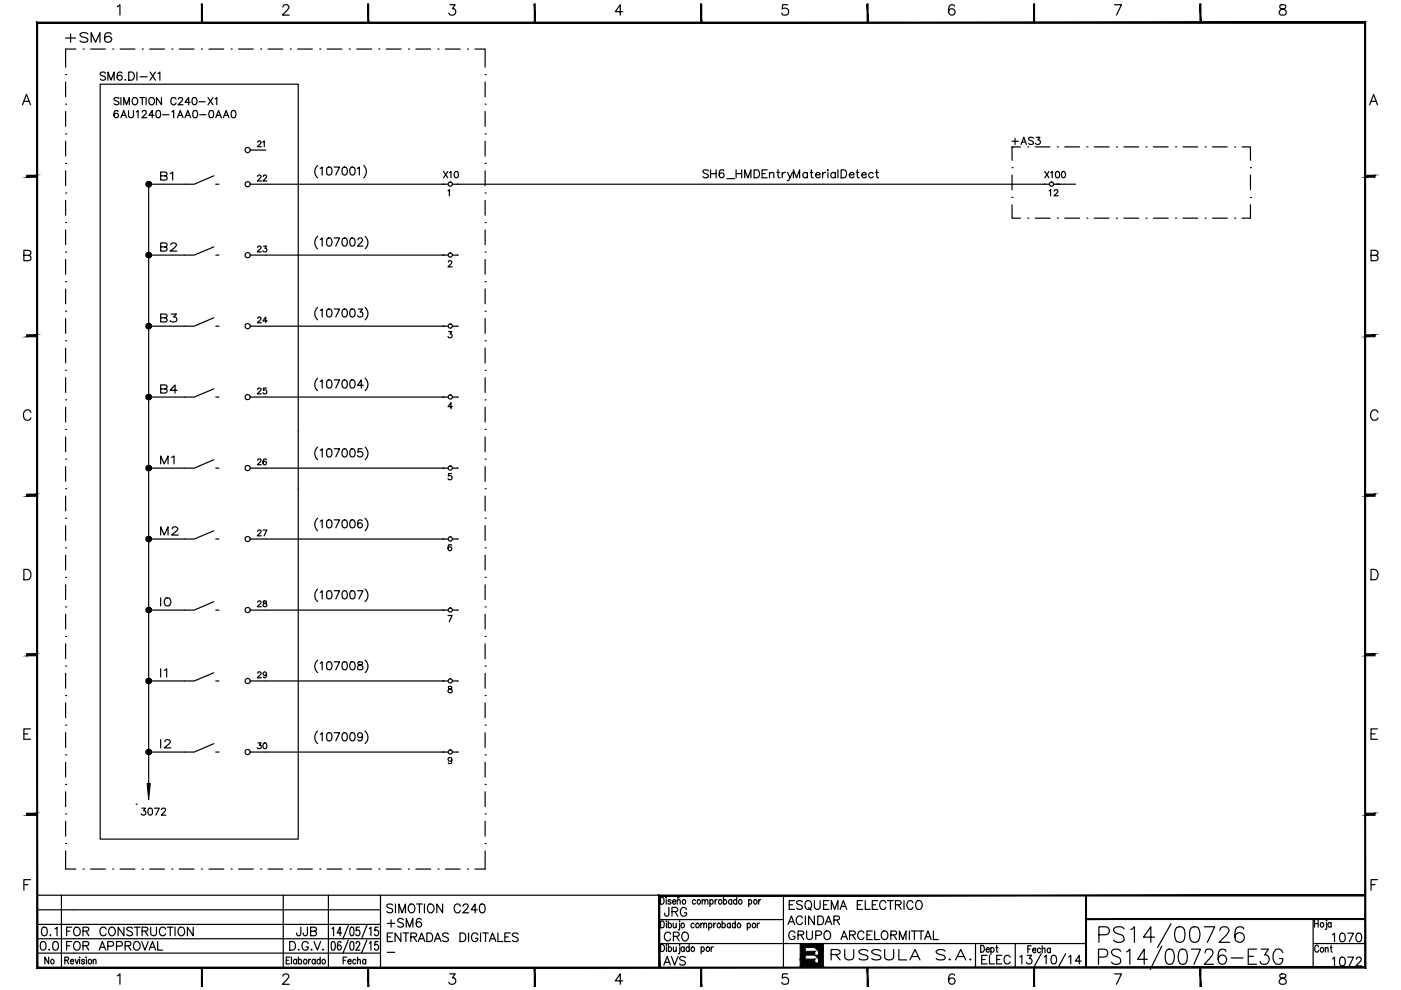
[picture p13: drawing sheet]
<svg xmlns="http://www.w3.org/2000/svg" width="297mm" height="210mm" viewBox="0 0 297 210" stroke-linecap="round" stroke-linejoin="round" font-family="sans-serif">
<!-- layer: 1 -->
<g fill="none" stroke="#000" stroke-width=".25">
<path d="M24.9 1.4l.5-.4v2.2M60 1.5l.2-.4h.8a.51 .51 0 0 1 .1 .7l-1.2 1.4h1.4M95.4 1h1.1l-.6 .8a.7 .7 0 0 1 .8 .9 .7 .7 0 0 1-1 .5l-.3-.1-.2-.3M132 2.5h-1.5l1-1.5v2.2M167 1h-1.1l-.1 .9a.78 .78 0 0 1 1.2 0 .78 .78 0 0 1-.1 1.2 .78 .78 0 0 1-1.2-.3M202.4 1.3a.68 .68 0 0 0-.9-.2 1.3 1.3 0 0 0 .2 2.1 .69 .69 0 0 0 .8-.6 .69 .69 0 0 0-.7-.8 .69 .69 0 0 0-.7 .7M236.3 1h1.5l-1.1 2.2M271.4 1.1a.5 .5 0 0 0 .2 .7 .79 .79 0 0 1 .9 .4 .79 .79 0 0 1 0 .9 .94 .94 0 0 1-1.3-.3 .9 .9 0 0 1 1.1-1 .45 .45 0 0 0 .2-.7zM4.8 22.2l.8-2.2 .9 2.2M5.1 21.5h1M290.4 22.2l.8-2.2 .8 2.2M290.7 21.5h1"/>
<path d="M5.1 54.1l1.2-.1 .2-.3v-.4l-.5-.2h-.9v2.2l1.2-.1a.59 .59 0 0 0 .2-.6 .59 .59 0 0 0-.5-.5M290.7 54.1h1a.53 .53 0 0 0 .3-.8l-.3-.2h-1v2.2h1a.58 .58 0 0 0 .3-1l-.3-.2M6.5 87.4a.8 .8 0 0 0-.9-.5 .8 .8 0 0 0-.6 .8 .97 .97 0 0 0 .2 1.1 .97 .97 0 0 0 1.1 .2l.2-.4M292.2 87.4a.8 .8 0 0 0-.9-.5 .8 .8 0 0 0-.7 .8 .97 .97 0 0 0 .2 1.1 .97 .97 0 0 0 1.1 .2l.3-.4M5.1 120.7h.7a1.18 1.18 0 0 1 .8 1.1 1.18 1.18 0 0 1-.8 1.1h-.7zM290.7 120.7h.8a1.18 1.18 0 0 1 .7 1.1 1.18 1.18 0 0 1-.7 1.1h-.8zM5.1 155.6h.8M6.5 154.5h-1.4v2.2h1.4M290.7 155.6h.8M292 154.5h-1.3v2.2h1.3M5.1 187.6h.8M6.5 186.5h-1.4v2.3"/>
<path d="M7.9 192.9h72.8M7.9 196h72.8M7.9 199h72.8M8 189.8h131.8M13 189.8v15.3M60.1 189.8v15.3M69.6 189.8v15.3M80.7 189.8v15.3M139.8 195h26.3M140 190.2a.79 .79 0 0 1 .8 .5 .79 .79 0 0 1-.2 .9l-.6 .1zM140.1 195.3a.78 .78 0 0 1 .8 .5 .78 .78 0 0 1-.3 .9h-.5zM141.3 190.2v.2z"/>
<path d="M141.3 190.7v1M141.3 195.3v.1zM141.3 195.7v1M141.7 195.9a.45 .45 0 0 1 .7 .2 .45 .45 0 0 1-.5 .6l-.2-.2M141.7 195.3v1.4M142.3 191l-.1-.2a.33 .33 0 0 0-.6 .2l.6 .3v.3a.33 .33 0 0 1-.6-.1M142.6 191.2h.6v-.4a.42 .42 0 0 0-.6 .4 .42 .42 0 0 0 .6 .4v-.1M142.7 195.7l.1 1h.4l.2-.2M143.4 195.7v1M143.6 191l.3-.3 .3 .1v.9M143.6 190.7v1M144 190.3l-.3 .1-.1-.1"/>
<path d="M144.1 195.3v.1zM144.1 195.7v1.2l-.3 .3M147.2 195.9a.45 .45 0 0 0-.8 .2 .45 .45 0 0 0 .6 .6l.2-.2M147.5 191a.45 .45 0 0 0-.8 .1 .45 .45 0 0 0 .5 .6l.3-.2M148.6 196l.3-.3 .2 .1 .1 .9M148.6 195.7v1M148.9 191l.2-.3 .3 .1 .1 .9M148.9 190.7v1M149.2 196l.3-.3 .3 .1v.9M149.5 191l.3-.3 .2 .1 .1 .9M150.3 195.9l.1-.1a.45 .45 0 0 1 .6 .4 .45 .45 0 0 1-.6 .5l-.1-.2M150.3 195.7v1.5"/>
<path d="M150.5 191a.45 .45 0 0 1 .8 .1 .45 .45 0 0 1-.5 .6l-.3-.2M150.5 190.7v1.5M151.3 195.7v1M151.6 190.7v1M151.8 195.7h-.2l-.3 .5M152 190.7h-.1l-.3 .5M153.1 195.9a.45 .45 0 0 1 .7 .2 .45 .45 0 0 1-.4 .6l-.3-.2M153.1 195.3v1.4M153.4 191l.1-.2a.42 .42 0 0 1 .6 .4 .42 .42 0 0 1-.6 .4l-.1-.1M153.4 190.2v1.5M154.8 195.9v-.1a.45 .45 0 0 0-.6 .4 .45 .45 0 0 0 .6 .5v-.2M154.8 195.7v1"/>
<path d="M155.1 191a.45 .45 0 0 0-.7 .2 .45 .45 0 0 0 .5 .5l.2-.2M155.1 190.7v1M155.9 195.9l-.1-.1a.44 .44 0 0 0-.5 .4 .44 .44 0 0 0 .5 .5l.1-.2M155.9 195.3v1.4M156.2 191a.45 .45 0 0 0-.8 .2 .45 .45 0 0 0 .6 .5l.2-.2M156.2 190.2v1.5M158.4 195.9l.2-.1a.44 .44 0 0 1 .5 .4 .44 .44 0 0 1-.5 .5l-.2-.2M158.4 195.7v1.5M158.7 191l.1-.2a.42 .42 0 0 1 .6 .4 .42 .42 0 0 1-.6 .4l-.1-.1M158.7 190.7v1.5M160.6 195.7v1M160.9 190.7v1"/>
<path d="M161 195.7l-.3 .1-.1 .4M161.3 190.7h-.2l-.2 .5M166.1 189.9v15.2M278.4 194.8v10.3M278.7 195.1v1.5M278.7 195.8h.8M279.5 195.1v1.5M281.2 195.2h.1zM281.3 195.6v1.2l-.3 .2M282.2 195.8l-.1-.1a.44 .44 0 0 0-.6 .4 .44 .44 0 0 0 .6 .4l.1-.1M282.2 195.6v1M290.7 187.6h.8"/>
<path d="M292 186.5h-1.3v2.3M7.9 202.1h72.8M10.3 202.9v1.5l-.8-1.5v1.5M13.7 203.6l.8-.1v-.4l-.8-.2v1.5M14.2 203.6l.3 .8M14.9 203.8h.7v-.3a.44 .44 0 0 0-.7 .4 .44 .44 0 0 0 .6 .4l.1-.1M15.9 203.4l.4 1 .3-1M16.9 202.9v.2zM16.9 203.4v1M17.9 203.6a.31 .31 0 0 0-.3-.2 .31 .31 0 0 0-.3 .2l.6 .5-.2 .3-.4-.1v-.1M18.2 203h.2zM18.3 203.4v1"/>
<path d="M19.8 203.7l.3-.3 .2 .1v.9M19.8 203.4v1M24.9 206.9l.5-.4v2.2M60 207l.4-.5 .6 .1a.46 .46 0 0 1 .1 .7l-1.2 1.4h1.4M60.7 203.6h.5M61.5 202.9h-.8v1.5h.8M61.8 202.9v1.5M62.9 203.6a.45 .45 0 0 0-.8 .2 .45 .45 0 0 0 .6 .6l.2-.2M62.9 203.4v1M63.3 203.6a.45 .45 0 0 1 .7 .2 .45 .45 0 0 1-.5 .6l-.2-.2M63.3 202.9v1.5M65.4 203.4v1"/>
<path d="M65.9 203.4l-.3 .1-.2 .3M66.8 203.6a.45 .45 0 0 0-.7 .2 .45 .45 0 0 0 .5 .6l.2-.2M66.8 203.4v1M67.9 203.6a.45 .45 0 0 0-.8 .2 .45 .45 0 0 0 .5 .6l.3-.2M67.9 202.9v1.5M72.8 203.6h.4M73.5 202.9h-.7v1.5M73.8 203.8h.7l-.1-.3a.44 .44 0 0 0-.6 .4 .44 .44 0 0 0 .5 .4l.2-.1M75.5 203.6a.45 .45 0 0 0-.8 .2 .45 .45 0 0 0 .5 .6l.3-.2M75.8 203.7l.3-.3 .3 .1v.9M75.8 202.9v1.5M77.5 203.6a.45 .45 0 0 0-.7 .2 .45 .45 0 0 0 .5 .6l.2-.2"/>
<path d="M77.5 203.4v1M95.4 206.5h1.1l-.6 .8a.7 .7 0 0 1 .8 .8 .7 .7 0 0 1-1 .6l-.3-.1-.2-.3M132 208h-1.5l1-1.5v2.2M139.8 200.1h90.5M140.1 200.3a.75 .75 0 0 1 .8 .7 .75 .75 0 0 1-.8 .7zM141.3 200.3v.1zM141.3 200.8v.9M141.7 201l.1-.2a.45 .45 0 0 1 .6 .4 .45 .45 0 0 1-.6 .5l-.1-.2M141.7 200.3v1.4M142.8 200.8v.9h.3l.3-.2M143.4 200.8v.9M144.1 200.3v.1z"/>
<path d="M144.1 200.8v1.2l-.3 .2M145.1 201l-.2-.2a.44 .44 0 0 0-.5 .4 .44 .44 0 0 0 .5 .5l.2-.2M145.1 200.8v.9M146.1 201l-.1-.2a.45 .45 0 0 0-.6 .4 .45 .45 0 0 0 .6 .5l.1-.2M146.1 200.3v1.4M148.7 201v-.2a.45 .45 0 0 1 .6 .4 .45 .45 0 0 1-.6 .5v-.2M148.7 200.8v1.4M150.8 200.8v.9M151.2 200.8h-.3l-.1 .4M167 206.5h-1.1l-.1 .9a.78 .78 0 0 1 1.2 0 .78 .78 0 0 1-.1 1.2 .78 .78 0 0 1-1.2-.3M202.4 206.8a.63 .63 0 0 0-.6-.3 .63 .63 0 0 0-.6 .4 1.24 1.24 0 0 0 .5 1.8 .69 .69 0 0 0 .8-.7 .69 .69 0 0 0-.7-.7 .69 .69 0 0 0-.7 .7M206.8 200.1v5"/>
<path d="M207.9 200.4a.78 .78 0 0 1 .8 .5 .78 .78 0 0 1-.2 .9l-.6 .1zM209.1 201.3h.6v-.3a.45 .45 0 0 0-.6 .4 .45 .45 0 0 0 .6 .4v-.1M210.1 201.1a.45 .45 0 0 1 .7 .2 .45 .45 0 0 1-.5 .6l-.2-.2M210.1 200.9v1.5M211.1 200.9h.5M211.3 200.4v1.2l.3 .3M215.3 200.1v5M217.9 201.2h.5M218.6 200.5h-.7v1.5M218.9 201.5h.7l-.1-.4a.44 .44 0 0 0-.6 .4 .44 .44 0 0 0 .6 .4l.1-.1M220.6 201.2l-.1-.1a.44 .44 0 0 0-.6 .4 .44 .44 0 0 0 .6 .4l.1-.1M221 201.3l.2-.3 .3 .1 .1 .9"/>
<path d="M221 200.5v1.5M222.7 201.2l-.1-.1a.44 .44 0 0 0-.6 .4 .44 .44 0 0 0 .6 .4l.1-.1M222.7 201v1M236.3 206.5h1.5l-1.1 2.2M271.4 206.6a.47 .47 0 0 0 .2 .7 .79 .79 0 0 1 .9 .3 .79 .79 0 0 1 0 1 .94 .94 0 0 1-1.3-.3 .9 .9 0 0 1 1.1-1l.2-.1 .1-.4a.85 .85 0 0 0-1.2-.2zM278.4 200.1h11.1M279.6 200.8a.42 .42 0 0 0-.6-.4 .42 .42 0 0 0-.2 .6v.3a.42 .42 0 0 0 .2 .6 .42 .42 0 0 0 .6-.4M281 201.2l.2-.3 .3 .1 .1 .9M281 200.9v1M282.1 200.9h.3M282.2 200.4v1.2l.3 .3"/>
<circle cx="144.7" cy="196.2" r=".45"/>
<circle cx="145" cy="191.2" r=".44"/>
<circle cx="147.9" cy="196.2" r=".45"/>
<circle cx="148.2" cy="191.2" r=".44"/>
<circle cx="152.4" cy="196.2" r=".45"/>
<circle cx="152.7" cy="191.2" r=".45"/>
<circle cx="156.7" cy="196.2" r=".45"/>
<circle cx="157" cy="191.2" r=".44"/>
<circle cx="159.9" cy="196.2" r=".45"/>
<circle cx="160.2" cy="191.2" r=".45"/>
<circle cx="280.3" cy="196" r=".45"/>
<circle cx="11.1" cy="203.8" r=".44"/>
<circle cx="19.1" cy="203.8" r=".45"/>
<circle cx="64.7" cy="203.8" r=".44"/>
<circle cx="68.6" cy="203.8" r=".45"/>
<circle cx="146.9" cy="201.2" r=".44"/>
<circle cx="150.1" cy="201.2" r=".45"/>
<circle cx="280.3" cy="201.3" r=".44"/>
</g>
<g fill="#000" stroke="#000" stroke-width=".21">
<path d="M42.7 .8v4h.2zM42.7 .8h.2v4z"/>
<path d="M78 .8v4h.2zM78 .8h.2v4z"/>
<path d="M113.3 .8v4h.2zM113.3 .8h.2v4z"/>
<path d="M148.5 .8v4h.3zM148.5 .8h.3v4z"/>
<path d="M183.8 .8v4h.3zM183.8 .8h.3v4z"/>
<path d="M219.1 .8v4h.3zM219.1 .8h.3v4z"/>
<path d="M254.4 .8v4h.2zM254.4 .8h.2v4z"/>
<path d="M5.7 37.2v.4l2-.4zM5.7 37.6l2-.4v.4z"/>
<path d="M289.5 37.2v.4l2-.4zM289.5 37.6l2-.4v.4z"/>
<path d="M5.7 71v.4l2-.4zM5.7 71.4l2-.4v.4z"/>
<path d="M289.5 71v.4l2-.4zM289.5 71.4l2-.4v.4z"/>
<path d="M5.7 104.8v.4l2-.4zM5.7 105.2l2-.4v.4z"/>
<path d="M289.5 104.8v.4l2-.4zM289.5 105.2l2-.4v.4z"/>
<path d="M5.7 138.6v.5l2-.5zM5.7 139.1l2-.5v.5z"/>
<path d="M289.5 138.6v.5l2-.5zM289.5 139.1l2-.5v.5z"/>
<path d="M5.7 172.4v.5l2-.5zM5.7 172.9l2-.5v.5z"/>
<path d="M289.5 172.4v.5l2-.5zM289.5 172.9l2-.5v.5z"/>
<path d="M230.3 194.8v.2l59.2-.2zM230.3 195l59.2-.2v.2z"/>
<path d="M230.2 189.9l.2 15.2v-15.2zM230.2 189.9l.2 15.2h-.2z"/>
<path d="M139.9 190h149.6v-.2zM139.6 189.8h149.9l-149.6 .2zM139.6 189.8l.3 15.3v-15.1zM139.6 189.8l.3 15.3h-.3z"/>
<path d="M7.8 4.7v200.6l.2-.3zM7.8 4.7l.2 .2v200.1zM7.8 4.7l.2 .2 281.5-.2zM8 4.9l281.5-.2-.2 .2zM289.5 4.7l-.2 .2 .2 200.4zM289.3 4.9l.2 200.4-.2-.3zM7.8 205.3h281.7l-.2-.3zM7.8 205.3l.2-.3h281.3z"/>
<path d="M42.7 205.2v4h.2zM42.7 205.2h.2v4z"/>
<path d="M78 205.2v4h.2zM78 205.2h.2v4z"/>
<path d="M113.3 205.2v4h.2zM113.3 205.2h.2v4z"/>
<path d="M148.5 205.2v4h.3zM148.5 205.2h.3v4z"/>
<path d="M183.8 205.2v4h.3zM183.8 205.2h.3v4z"/>
<path d="M219.1 205.2v4h.3zM219.1 205.2h.3v4z"/>
<path d="M254.4 205.2v4h.2zM254.4 205.2h.2v4z"/>
</g>
<!-- layer: DIBUJO -->
<g fill="none" stroke="#000" stroke-width=".25">
<path d="M176.2 202.4l1.7-.1a.47 .47 0 0 0 .2-.4 .47 .47 0 0 0-.2-.4l-1.7-.2v2.2M177.2 202.4l.9 1.1M179.1 201.3v1.6a1.05 1.05 0 0 0 1 .6 1.05 1.05 0 0 0 .9-.6v-1.6M184 201.7a1.42 1.42 0 0 0-1.9 0 .58 .58 0 0 0 .6 .6l.8 .2a.6 .6 0 0 1 .5 .7 1.58 1.58 0 0 1-1.9 0M186.8 201.7a1.5 1.5 0 0 0-2 0v.2a1.94 1.94 0 0 0 1.7 .7l.3 .3v.3a1.66 1.66 0 0 1-2 0M187.6 201.3v1.6a1.05 1.05 0 0 0 .9 .6 1.05 1.05 0 0 0 1-.6v-1.6M190.6 201.3v2.2h1.6M192.9 203.5l1.1-2.2 1.1 2.2M193.3 202.8h1.4M200.4 201.7a1.42 1.42 0 0 0-1.9 0 .58 .58 0 0 0 .5 .6l.8 .2a.6 .6 0 0 1 .6 .7 1.58 1.58 0 0 1-1.9 0M201.4 203.3l-.2 .1h.3M202.6 203.5l1.1-2.2 1.1 2.2"/>
<path d="M203 202.8h1.4M205.7 203.3l-.1 .1h.3"/>
</g>
<!-- layer: 2 -->
<g fill="none" stroke="#000" stroke-width=".25">
<path d="M22.4 15.5a.64 .64 0 0 0-.6-.3 .64 .64 0 0 0-.6 .5l.2 .2 .8 .4 .2 .4a.74 .74 0 0 1-1.2 0M22.9 17v-1.7l.6 1.7 .7-1.7v1.7M25.9 15.5a.52 .52 0 0 0-.8-.1 .97 .97 0 0 0 .3 1.6 .54 .54 0 0 0 .5-.6 .54 .54 0 0 0-.5-.5 .54 .54 0 0 0-.6 .6M26.6 16.8v.2l.1-.1M27.3 15.3h.6a.92 .92 0 0 1 .6 .8 .92 .92 0 0 1-.6 .9h-.6zM29 15.3v1.7M29.7 16.3h1.5M31.8 15.3l1.2 1.7M33 15.3l-1.2 1.7M33.5 15.6l.4-.3v1.7M56.4 39.1h37.5M97 39.1h124.4"/>
<path d="M223.9 39.1h4.1M56.4 54.1h37.5M56.4 69.2h37.5M56.4 84.2h37.5M56.4 99.3h37.5M63.2 91.6v12.1M56.4 114.3h37.5M56.4 129.4h37.5M56.4 144.4h37.5M56.4 159.5h37.5M170.7 200.9v.8M170.7 202.5v.9"/>
<circle cx="95.5" cy="39" r=".44"/>
<circle cx="222.9" cy="39" r=".44"/>
<circle cx="95.5" cy="54.1" r=".44"/>
<circle cx="95.5" cy="69.1" r=".44"/>
<circle cx="95.5" cy="84.2" r=".44"/>
<circle cx="95.5" cy="99.2" r=".44"/>
<circle cx="95.5" cy="114.3" r=".44"/>
<circle cx="95.5" cy="129.3" r=".44"/>
<circle cx="95.5" cy="144.4" r=".44"/>
<circle cx="95.5" cy="159.4" r=".44"/>
</g>
<g fill="#000" stroke="#000" stroke-width=".21">
<path d="M172.7 202.5h.9v.9zM172.7 200.9h.9v.8z"/>
<path d="M169.7 200.1v.8h4.9zM169.7 200.1h4.9v.8z"/>
<path d="M170.7 200.9l-1 2.5h1zM169.7 200.9h1l-1 2.5z"/>
<path d="M170.7 201.7v.8l2-.8zM170.7 202.5l2-.8v.8z"/>
<path d="M169.7 205l3-1.6v1.6zM169.7 203.4v1.6l3-1.6z"/>
<path d="M173.6 200.9v3.3l1-3.3zM174.6 200.9v3.3h-1z"/>
<path d="M172.7 204.2l1.9 .8v-.8zM172.7 204.2l1.9 .8h-1.9z"/>
</g>
<!-- layer: 10 -->
<g fill="none" stroke="#000" stroke-width=".25">
<path d="M8.8 199.7a.63 .63 0 0 1 .9 .3 1.15 1.15 0 0 1-.5 1.5h-.2a1.17 1.17 0 0 1-.2-1.8zM9 196.7a.63 .63 0 0 1 .9 .2 .91 .91 0 0 1-.6 1.5 1.17 1.17 0 0 1-.3-1.7zM10.6 198.3h.2zM11.4 199.7a.63 .63 0 0 1 .9 .3 1.15 1.15 0 0 1-.5 1.5h-.1a1.17 1.17 0 0 1-.3-1.8zM11.7 196.9l.4-.3v1.8M14.1 197.4h.7M15.2 196.6h-1.1v1.8M15.2 199.6h-1.1v1.9M15.8 196.8a.68 .68 0 0 1 .7-.2 .68 .68 0 0 1 .5 .7v.4a.7 .7 0 0 1-.7 .7 .7 .7 0 0 1-.7-.7zM15.8 199.9a.76 .76 0 0 1 1-.1 .76 .76 0 0 1 .2 1 .75 .75 0 0 1-1 .6 .75 .75 0 0 1-.4-1.1zM17.6 197.4l1.1-.1 .1-.4-.4-.3h-.8v1.8M18.2 197.4l.6 1"/>
<path d="M22.5 197a.64 .64 0 0 0-1-.3 .91 .91 0 0 0-.3 1.1 .91 .91 0 0 0 1.1 .5l.2-.3M23.2 196.8a.68 .68 0 0 1 .8-.2 .68 .68 0 0 1 .5 .7v.4a.72 .72 0 0 1-.8 .7 .72 .72 0 0 1-.7-.7v-.4zM26.3 196.6v1.8l-1.3-1.8v1.8M28.1 196.8a.71 .71 0 0 0-1.2 .2l.2 .3 .8 .3 .2 .5a.82 .82 0 0 1-1.2 0M28.5 199.9a.83 .83 0 0 1 1.1 .1 .83 .83 0 0 1-.1 1.2 .66 .66 0 0 1-.8 .2 .66 .66 0 0 1-.4-.6zM28.5 196.6h1.2M29.1 196.6v1.8M30 199.6l.7 1.9 .7-1.9M30.1 197.4l1.1-.1 .2-.4-.5-.3h-.8v1.8M30.7 197.4l.7 1M31.9 196.6v1.3a.62 .62 0 0 0 .7 .5 .62 .62 0 0 0 .6-.5v-1.3M33.4 199.6v1.9h1.1"/>
<path d="M35.1 197a.68 .68 0 0 0-.7-.4 .68 .68 0 0 0-.6 .7v.4a.68 .68 0 0 0 .6 .7 .68 .68 0 0 0 .7-.4M35.5 196.6h1.2M36.1 196.6v1.8M37.1 196.6v1.8M37.9 196.8a.68 .68 0 0 1 .8-.2 .68 .68 0 0 1 .4 .7v.4a.7 .7 0 0 1-.7 .7 .7 .7 0 0 1-.7-.7zM41 196.6v1.8l-1.3-1.8v1.8M61.4 199.6h.6a.96 .96 0 0 1 .7 .9 .96 .96 0 0 1-.7 1h-.6zM63.8 196.6l-.1 1.6-.3 .2-.3-.1-.2-.5M65.2 196.6l-.1 1.6-.3 .2-.3-.1-.2-.5M65.9 197.4l1-.1 .2-.2-.1-.3-.3-.2h-.8v1.8h.8a.49 .49 0 0 0 .4-.5 .49 .49 0 0 0-.4-.5M66.6 199.6l.7 1.9 .7-1.9M70.4 196.9l.3-.3v1.8"/>
<path d="M70.4 199.7l.3-.1a1.27 1.27 0 0 1 0 1.9h-.1a.82 .82 0 0 1-.4-1.1zM72.3 199.9l-.1-.2-.3-.1a1.11 1.11 0 0 0 .1 1.9 .52 .52 0 0 0 .4-.7 .52 .52 0 0 0-.7-.4l-.2 .5M72.4 197.8h-.9l.6-1.2v1.8M73.9 196.2l-1.2 2.8M73.9 199.3l-1.2 2.8M74.4 196.7l.3-.1a.85 .85 0 0 1 .3 1l-.1 .7-.4 .1a1.39 1.39 0 0 1-.1-1.7zM74.4 199.7l.3-.1a.85 .85 0 0 1 .3 1.1l-.1 .7-.4 .1a1.39 1.39 0 0 1-.1-1.8zM76.2 196.6h-.6v.7a.49 .49 0 0 1 .7 .1v.3a.48 .48 0 0 1-.2 .7 .48 .48 0 0 1-.7-.3M77.8 196.2l-1.1 2.8M77.8 199.3l-1.1 2.8M78.3 196.9l.3-.3v1.8M78.3 200l.3-.4v1.9"/>
<path d="M80.2 196.6h-.7l-.1 .7h.1a.44 .44 0 0 1 .7 .1 .55 .55 0 0 1 0 .8 .55 .55 0 0 1-.8 0v-.1M80.2 199.6h-.7l-.1 .8a.41 .41 0 0 1 .5-.2 .41 .41 0 0 1 .3 .3 .54 .54 0 0 1 0 .8 .54 .54 0 0 1-.8 0v-.2M82.1 198.7h.7M82.1 195.8h1.6M82.9 195v1.6M83.3 197.8h-1.2v1.8h1.2M83.3 191.9a.69 .69 0 0 0-.7-.3 .69 .69 0 0 0-.6 .5l.2 .3 .9 .3 .2 .5a.75 .75 0 0 1-1.3 0M83.8 191.7v1.8M84.6 193.5v-1.8l.6 1.8 .8-1.8v1.8M85 197.8v1.8l-1.2-1.8v1.8M85.5 197.8h1.1M85.5 195a.67 .67 0 0 0-.6-.3 .67 .67 0 0 0-.6 .5l.2 .2 1 .5v.4a.84 .84 0 0 1-1.2 0"/>
<path d="M86 197.8v1.8M86.1 196.6v-1.9l.8 1.9 .6-1.9v1.9M86.8 191.9a.66 .66 0 0 1 .7-.2 .66 .66 0 0 1 .5 .7v.4a.7 .7 0 0 1-.7 .8 .7 .7 0 0 1-.7-.8zM87.1 198.7l1.1-.1 .1-.3v-.3l-.4-.2h-.8v1.8M87.7 198.7l.6 .9M88.3 191.7h1.3M88.7 199.6l.7-1.8 .7 1.8M88.9 199h.9M88.9 191.7v1.8M89.3 195a.5 .5 0 0 0-.8-.2 1.12 1.12 0 0 0 .3 1.8 .58 .58 0 0 0 .6-.5 .58 .58 0 0 0-.5-.7 .58 .58 0 0 0-.6 .5M90 191.7v1.8M90.5 197.8h.6a.98 .98 0 0 1 .7 .9 .98 .98 0 0 1-.7 .9h-.6z"/>
<path d="M90.8 191.9a.83 .83 0 0 1 1.2 .2 .83 .83 0 0 1-.2 1.1l-.2 .2a.9 .9 0 0 1-1-.4 .9 .9 0 0 1 .2-1.1zM92.1 199.6l.7-1.8 .7 1.8M92.4 199h.8M93.8 191.7v1.8l-1.2-1.8v1.8M95.1 198.1a.7 .7 0 0 0-1.3 .1l.2 .3 .9 .4 .2 .5a.82 .82 0 0 1-1.3 0M97.5 197.8h.6a.96 .96 0 0 1 .7 .9 .96 .96 0 0 1-.7 .9h-.6zM97.6 192.1a.67 .67 0 0 0-.8-.4 .67 .67 0 0 0-.5 .7v.4a.67 .67 0 0 0 .5 .7 .67 .67 0 0 0 .8-.4M98.2 192.1l.1-.3 .3-.1 .6 .1a.6 .6 0 0 1-.2 .8l-.9 .9h1.2M99.3 197.8v1.8M101.2 192.9h-1.3l.8-1.2v1.8M101.3 198.2a.68 .68 0 0 0-.8-.4 .68 .68 0 0 0-.5 .7v.5a.66 .66 0 0 0 .6 .6 .66 .66 0 0 0 .7-.6h-.5M101.9 191.8a.61 .61 0 0 1 .9 .2 .96 .96 0 0 1-.7 1.5 1.23 1.23 0 0 1-.2-1.7z"/>
<path d="M101.9 197.8v1.8M102.3 197.8h1.2M102.9 197.8v1.8M103.7 199.6l.7-1.8 .7 1.8M104 199h.9M105.6 197.8v1.8h1M107 198.7h.8M108.2 197.8h-1.2v1.8h1.2M109.8 198.1a.71 .71 0 0 0-1.2 .1l.2 .3 .9 .4 .1 .5a.82 .82 0 0 1-1.2 0M141.8 192.4v1.4l-.2 .4-.3 .1a.48 .48 0 0 1-.4-.7M142.2 198.1a.68 .68 0 0 0-.8-.5 .68 .68 0 0 0-.5 .8 .75 .75 0 0 0 .2 .9 .75 .75 0 0 0 1-.1l.1-.2M142.5 193.3l1-.1 .2-.3-.1-.3-.3-.2h-.8v1.9"/>
<path d="M142.8 198.5l1-.1 .2-.3-.1-.3-.3-.2h-.8v1.9M143.1 193.3l.6 1M143.4 198.5l.6 1M144.7 197.9a.77 .77 0 0 1 1-.1 .77 .77 0 0 1 .3 1 .7 .7 0 0 1-.7 .7 .7 .7 0 0 1-.7-.7zM145.6 192.9a.67 .67 0 0 0-.8-.5 .67 .67 0 0 0-.5 .7 .75 .75 0 0 0 .2 1 .75 .75 0 0 0 1.1-.3v-.3h-.5M167.1 196l.7-1.8 .7 1.8M167.3 195.4h.9M167.3 191.8h.7M168.5 191h-1.2v1.8h1.2M168.6 197.8a.68 .68 0 0 0-.8-.4 .68 .68 0 0 0-.6 .7v.4a.66 .66 0 0 0 .7 .7 .66 .66 0 0 0 .7-.7h-.5M169.2 198.2l1-.1 .2-.4-.4-.3h-.8v1.8M169.8 198.2l.6 1"/>
<path d="M170.1 194.6a.68 .68 0 0 0-.7-.4 .68 .68 0 0 0-.6 .7 .82 .82 0 0 0 .2 .9 .82 .82 0 0 0 .9 .1l.2-.3M170.1 191.2a.7 .7 0 0 0-.7-.3 .7 .7 0 0 0-.5 .5l.2 .3 .9 .3 .1 .5a.75 .75 0 0 1-1.2 0M170.8 194.2v1.8M170.8 191.2a.76 .76 0 0 1 1.1-.1 .76 .76 0 0 1 .2 1 .7 .7 0 0 1-.7 .7 .7 .7 0 0 1-.7-.7zM171 197.4v1.3a.62 .62 0 0 0 .6 .5 .62 .62 0 0 0 .6-.5v-1.3M171.4 192.4l.6 .6M172.7 194.2v1.8l-1.3-1.8v1.8M172.7 191v1.3a.62 .62 0 0 0 .6 .5 .62 .62 0 0 0 .6-.5v-1.3M173 198.3h.7a.47 .47 0 0 0 .4-.3 .47 .47 0 0 0 0-.4l-.4-.2h-.7v1.8M173.4 194.2h.6a.96 .96 0 0 1 .6 .9 .96 .96 0 0 1-.6 .9h-.6zM174.6 191.8h.7M174.9 197.6l.3-.2a.91 .91 0 0 1 .9 .9 .91 .91 0 0 1-.9 .9l-.3-.2-.2-.5z"/>
<path d="M174.9 196l.8-1.8 .6 1.8M175.2 195.4h.9M175.8 191h-1.2v1.8h1.2M176.3 192.8v-1.8l.7 1.8 .7-1.8v1.8M176.8 195.1l1-.1 .2-.3-.1-.3-.3-.2h-.8v1.8M177.4 195.1l.6 .9M178.1 192.8l.7-1.8 .7 1.8M178.3 199.2l.7-1.8 .7 1.8M178.4 192.2h.8M178.5 198.6h.9M180.1 198.2l1.1-.1 .1-.4-.4-.3h-.8v1.8M180.7 198.2l.6 1"/>
<path d="M181.8 191.8h.7M182.9 191h-1.1v1.8h1.1M183.2 197.8a.68 .68 0 0 0-.8-.4 .68 .68 0 0 0-.6 .7v.4a.68 .68 0 0 0 .6 .7 .68 .68 0 0 0 .8-.4M183.5 191v1.8h1M183.8 198.2h.7M184.9 197.4h-1.1v1.8h1.1M184.9 191.8h.7M185.4 197.4v1.8h1.1M186.1 191h-1.2v1.8h1.2M187 197.6a.68 .68 0 0 1 .8-.2 .68 .68 0 0 1 .4 .7v.4a.7 .7 0 0 1-.7 .7 .7 .7 0 0 1-.7-.7zM187.8 191.4a.67 .67 0 0 0-.8-.5 .67 .67 0 0 0-.5 .8v.4a.67 .67 0 0 0 .5 .7 .67 .67 0 0 0 .8-.5M188.2 191h1.2"/>
<path d="M188.8 191v1.8M188.9 198.2l1-.1 .2-.4-.5-.3h-.7v1.8M189.5 198.2l.6 1M189.9 191.8h1l.2-.5-.5-.3h-.7v1.8M190.4 191.8l.7 1M190.7 199.2v-1.8l.7 1.8 .7-1.8v1.8M191.7 191v1.8M192.8 197.4v1.8M193.2 197.4h1.3M193.6 191.4a.67 .67 0 0 0-.8-.4 .67 .67 0 0 0-.5 .7v.4a.67 .67 0 0 0 .5 .7 .67 .67 0 0 0 .8-.5M193.9 197.4v1.8M194.3 191.2a.76 .76 0 0 1 1-.1 .76 .76 0 0 1 .2 1 .7 .7 0 0 1-.7 .7 .7 .7 0 0 1-.7-.7z"/>
<path d="M194.6 197.4h1.3M195.3 197.4v1.8M196 199.2l.8-1.8 .6 1.8M196.3 198.6h.9M197.9 197.4v1.8h1.1M233 198.2l1.9-.1a.88 .88 0 0 0 0-1.5l-1.9-.1v3.3M238.3 197a1.45 1.45 0 0 0-2.2 0 .83 .83 0 0 0 .7 .9l.9 .3a.85 .85 0 0 1 .3 1.4 1.54 1.54 0 0 1-1.9-.3M239.8 197.1l.7-.6v3.3M244.8 198.7h-2.4l1.6-2.2v3.3M248.3 195.9l-2.9 5M249.5 196.6a1.18 1.18 0 0 1 1.6 .5 2.94 2.94 0 0 1-.3 2.5 1.05 1.05 0 0 1-1.6-.4 2.75 2.75 0 0 1 .3-2.6zM252.7 196.6a1.14 1.14 0 0 1 1.5 .5 2.75 2.75 0 0 1-.3 2.5 1.09 1.09 0 0 1-1.6-.4 2.94 2.94 0 0 1 .4-2.6z"/>
<path d="M255.3 196.5h2.2l-1.5 3.3M258.6 197.3a.81 .81 0 0 1 .7-.8h.6a.78 .78 0 0 1 .5 1.2l-1.9 2.1h2.2M263.7 197l-.1-.4a1.18 1.18 0 0 0-1.7 .5l-.1 .8 .1 1.4a1.02 1.02 0 0 0 1.7 .2 1.02 1.02 0 0 0-.3-1.6 1.02 1.02 0 0 0-1.5 .8M282.5 198.2l.4-.3v1.8M284.3 197.9a.63 .63 0 0 1 .8 .3 1.15 1.15 0 0 1-.4 1.5h-.2a1.17 1.17 0 0 1-.2-1.8zM285.7 197.9h1.3l-.9 1.8M287.8 197.9a.58 .58 0 0 1 .8 .3 1.19 1.19 0 0 1-.4 1.5h-.2a1.1 1.1 0 0 1-.2-1.8zM10.4 201.4h.1zM14.1 200.5h.7M17.6 200.5l1.1-.1 .1-.3-.1-.3-.3-.2h-.8v1.9M18.2 200.5l.6 1M21 201.5l.7-1.9 .7 1.9"/>
<path d="M21.3 200.9h.9M22.8 200.6h.9a.49 .49 0 0 0 .4-.5 .49 .49 0 0 0-.4-.5h-.9v1.9M24.7 200.6l1.1-.1 .1-.3v-.4l-.4-.2h-.8v1.9M26.5 200.5l1.1-.1 .2-.3-.1-.3-.4-.2h-.8v1.9M27.2 200.5l.6 1M31.6 201.5l.7-1.9 .7 1.9M31.9 200.9h.9M63.3 201.3l.1 .1-.1 .1zM65.3 200.1a.64 .64 0 0 0-.9-.4 .91 .91 0 0 0-.4 1.2 .91 .91 0 0 0 1.1 .5l.2-.6h-.4M65.9 201.4h.3zM68.4 201.4h.2zM75.5 200.1l.1-.3a.42 .42 0 0 1 .6-.1 .42 .42 0 0 1 0 .6l-.8 1.2h.9"/>
<path d="M82.1 201.9h1.6M140.7 204.6l.8-1.8 .6 1.8M141 204h.9M142.4 202.8l.6 1.8 .7-1.8M145.3 203.1a.7 .7 0 0 0-1.2 .1l.2 .3 .8 .4 .2 .5a.82 .82 0 0 1-1.2 0M208.1 203.4h.8M209.3 202.6h-1.2v1.8h1.2M209.8 202.6v1.8h1M211.3 203.4h.7M212.4 202.6h-1.1v1.8h1.1M214.2 203a.68 .68 0 0 0-.8-.5 .68 .68 0 0 0-.5 .7v.5a.68 .68 0 0 0 .5 .7 .68 .68 0 0 0 .8-.5M216.2 202.9l.4-.3v1.8"/>
<path d="M217.8 202.6h.9l-.5 .6a.6 .6 0 0 1 .5 1 .6 .6 0 0 1-1.1-.2M220.8 202.2l-1.6 2.8M221.4 202.9l.4-.3v1.8M223.1 202.6a.58 .58 0 0 1 .8 .3 1.19 1.19 0 0 1-.4 1.5h-.2a1.17 1.17 0 0 1-.2-1.8zM225.9 202.2l-1.5 2.8M226.6 202.9l.4-.3v1.8M229.3 203.8h-1.3l.8-1.2v1.8M232.9 202.9h1.2a.85 .85 0 0 0 .8-.8 .85 .85 0 0 0-.8-.9h-1.2v3.3M237.6 201.7a1.19 1.19 0 0 0-1.9 0v.3l.3 .5 1.1 .4a.78 .78 0 0 1 .5 .8 .78 .78 0 0 1-.7 .8l-.9-.2-.3-.3M238.9 201.8l.7-.6v3.3M243.3 203.4h-2.1l1.4-2.2v3.3M246.3 200.6l-2.4 5"/>
<path d="M247.5 201.4a.91 .91 0 0 1 1.3 .4 2.8 2.8 0 0 1-.2 2.5 .94 .94 0 0 1-1.4-.4 3.1 3.1 0 0 1 .3-2.5zM250.2 201.4a.94 .94 0 0 1 1.4 .4 3 3 0 0 1-.3 2.5 .91 .91 0 0 1-1.3-.4 2.83 2.83 0 0 1 .2-2.5zM252.6 201.2h1.9l-1.4 3.3M255.5 202a.73 .73 0 0 1 .6-.8h.5a.79 .79 0 0 1 .4 1.3l-1.7 2h2M259.9 201.7a.82 .82 0 0 0-1.2-.3 2.76 2.76 0 0 0 0 2.9 .95 .95 0 0 0 1.2-.3 .95 .95 0 0 0-.2-1.3 .95 .95 0 0 0-1.3 .2l-.1 .5M261.1 203.1h2.5M264.7 202.8h1.1M266.4 201.2h-1.7v3.3h1.7M267.4 201.2h1.5l-.8 1.3a1.03 1.03 0 0 1 .9 1.5 1.03 1.03 0 0 1-1.7 .2l-.1-.3M272 202a.99 .99 0 0 0-1-.8 .99 .99 0 0 0-1 .8 1.86 1.86 0 0 0 .7 2.5 1 1 0 0 0 1.3-1.3h-.7M282.5 203.3l.4-.4v1.9M284.3 203l.4-.1a1.06 1.06 0 0 1 0 1.9h-.2a1.23 1.23 0 0 1-.2-1.8z"/>
<path d="M285.7 202.9h1.3l-.9 1.9M287.6 203.4v-.1a.58 .58 0 0 1 .8-.3l.1 .1a.55 .55 0 0 1-.1 .8l-.9 .9h1.2"/>
</g>
<!-- layer: 9 -->
<g fill="none" stroke="#000" stroke-width=".25">
<path d="M67.3 35.1a1.73 1.73 0 0 0 0 2.6M67.9 35.7l.4-.3v1.7M69.5 35.5a.6 .6 0 0 1 .8 .2 1.08 1.08 0 0 1-.4 1.4l-.4-.1-.2-.2v-1.1zM70.9 35.4h1.1l-.8 1.7M72.8 35.5a.55 .55 0 0 1 .8 .2 .85 .85 0 0 1-.6 1.4l-.2-.1a1.24 1.24 0 0 1 0-1.5zM74.4 35.5a.56 .56 0 0 1 .8 .2 1.08 1.08 0 0 1-.4 1.4h-.2a1.08 1.08 0 0 1-.2-1.6zM75.8 35.7l.4-.3v1.7M77.1 35.1a1.82 1.82 0 0 1 0 2.6M94.1 36.4l.8 1.3M94.9 36.4l-.8 1.3M95.3 36.6l.3-.2v1.3M96.5 36.4a.41 .41 0 0 1 .6 .2v.9a.41 .41 0 0 1-.3 .2 .41 .41 0 0 1-.4-.2l-.1-.6z"/>
<path d="M150.2 36.2l-.4-.2-.6 .1-.2 .1 .2 .4 .9 .5 .1 .4a.74 .74 0 0 1-1.2 0M150.7 36v1.7M150.7 36.8h1.1M151.8 36v1.7M153.4 36.2v-.1a.64 .64 0 0 0-.8 .2 .98 .98 0 0 0 .4 1.4 .53 .53 0 0 0 .5-.5 .53 .53 0 0 0-.5-.5 .53 .53 0 0 0-.5 .5M154.1 37.9h1.7M156.1 36.8h1.2M156.1 36v1.7M157.3 36v1.7M157.9 37.7v-1.7l.7 1.7 .6-1.7v1.7M159.9 36h.5a.89 .89 0 0 1 .6 .9 .89 .89 0 0 1-.6 .8h-.5zM161.6 36.8h.6"/>
<path d="M162.7 36h-1.1v1.7h1.1M163.1 36.9l.5-.3h.4l.1 1.1M163.1 36.6v1.1M164.7 36.6h.6M165 36v1.4v.2l.4 .1M165.8 36.6v1.1M166.5 36.6a.57 .57 0 0 0-.7 .5M167 36.6l.5 1.1 .5-1.1M167.5 37.7l-.3 .5-.3 .1M168.2 37.7v-1.7l.7 1.7 .6-1.7v1.7M171.2 36.8a.54 .54 0 0 0-.8-.1 .54 .54 0 0 0 0 .8 .54 .54 0 0 0 .8 0M171.2 36.6v1.1"/>
<path d="M171.8 36.6h.5M172 36v1.4l.1 .2 .3 .1M172.9 37.1h1a.52 .52 0 0 0-.7-.5 .52 .52 0 0 0-.2 .9 .51 .51 0 0 0 .9 0M174.4 36.6v1.1M175 36.6a.56 .56 0 0 0-.6 .5M175.5 36.1h.1zM175.5 36.6v1.1M177.1 36.8a.54 .54 0 0 0-.8-.1 .54 .54 0 0 0 0 .8 .54 .54 0 0 0 .8 0M177.1 36.6v1.1M177.7 36v1.7M178.3 36h.6a.91 .91 0 0 1 .6 .9 .91 .91 0 0 1-.6 .8h-.6zM180.1 37.1h.9a.51 .51 0 0 0-.5-.6 .51 .51 0 0 0-.4 .7l.1 .3a.5 .5 0 0 0 .4 .2 .5 .5 0 0 0 .4-.2"/>
<path d="M181.6 36.6h.5M181.8 36v1.4v.2l.4 .1M182.7 37.1h1a.51 .51 0 0 0-.6-.6 .51 .51 0 0 0-.4 .7l.1 .3a.5 .5 0 0 0 .4 .2 .5 .5 0 0 0 .5-.2M185.2 36.8a.54 .54 0 0 0-.8-.1 .54 .54 0 0 0 0 .8 .54 .54 0 0 0 .8 0M185.7 36.6h.5M185.9 36v1.4l.1 .2 .3 .1M214.6 30h1.3M215.2 29.3v1.3M216.5 30.6l.6-1.5 .5 1.5M216.7 30.1h.7M219.1 29.3l-.4-.2-.5 .1-.1 .1 .1 .4 .8 .3 .1 .2-.1 .4a.69 .69 0 0 1-.9-.2M219.7 29.1h.8l-.5 .6a.53 .53 0 0 1 .6 .4 .53 .53 0 0 1-.5 .6 .53 .53 0 0 1-.6-.4"/>
<path d="M221.5 36.4l.9 1.3M222.4 36.4l-.9 1.3M222.8 36.6l.3-.2v1.3M224 36.4a.41 .41 0 0 1 .6 .2v.9a.41 .41 0 0 1-.4 .2 .41 .41 0 0 1-.4-.2v-.6zM225.2 36.4a.37 .37 0 0 1 .6 .2v.9a.38 .38 0 0 1-.3 .2 .38 .38 0 0 1-.4-.2l-.1-.6zM67.3 50.1a1.74 1.74 0 0 0 0 2.6M67.9 50.8l.4-.4v1.8M69.5 50.5a.58 .58 0 0 1 .8 .3 .82 .82 0 0 1 .1 1 .82 .82 0 0 1-.9 .3l-.3-.7zM70.9 50.4h1.1l-.8 1.8M72.8 50.5a.53 .53 0 0 1 .8 .3 .81 .81 0 0 1 0 .9 .81 .81 0 0 1-.8 .4 1.32 1.32 0 0 1 0-1.6zM74.4 50.5a.54 .54 0 0 1 .8 .3 .81 .81 0 0 1 .1 .9 .81 .81 0 0 1-.9 .4 1.32 1.32 0 0 1 0-1.6zM75.9 50.9l.3-.5 .6 .2a.5 .5 0 0 1-.2 .7l-.8 .9h1.1"/>
<path d="M77.4 50.1a1.74 1.74 0 0 1 0 2.6M67.3 65.2a1.73 1.73 0 0 0 0 2.6M67.9 65.8l.4-.3v1.7M69.5 65.6a.6 .6 0 0 1 .8 .2 1.08 1.08 0 0 1-.4 1.4l-.4-.1-.2-.2v-1.1zM70.9 65.5h1.1l-.8 1.7M72.8 65.6a.55 .55 0 0 1 .8 .2 .85 .85 0 0 1-.6 1.4l-.2-.1a1.24 1.24 0 0 1 0-1.5zM74.4 65.6a.56 .56 0 0 1 .8 .2 1.08 1.08 0 0 1-.4 1.4h-.2a1.08 1.08 0 0 1-.2-1.6zM76 65.5h.9l-.5 .7a.58 .58 0 0 1 .4 .9 .58 .58 0 0 1-1-.2M77.4 65.2a1.73 1.73 0 0 1 0 2.6M67.3 80.2a1.73 1.73 0 0 0 0 2.6M67.3 94.8a1.73 1.73 0 0 0 0 2.6M67.9 80.9l.4-.4v1.8"/>
<path d="M67.9 95.5l.4-.3v1.7M69.5 80.6a.58 .58 0 0 1 .8 .3 .82 .82 0 0 1 .1 1 .82 .82 0 0 1-.9 .3l-.3-.7zM69.5 95.2a.58 .58 0 0 1 .8 .3 .82 .82 0 0 1 .1 1 .82 .82 0 0 1-.9 .3l-.3-.7zM70.9 80.5h1.1l-.8 1.8M70.9 95.2h1.1l-.8 1.7M72.8 80.6a.53 .53 0 0 1 .8 .3 .81 .81 0 0 1 0 .9 .81 .81 0 0 1-.8 .4 1.32 1.32 0 0 1 0-1.6zM72.8 95.2a.53 .53 0 0 1 .8 .3 .81 .81 0 0 1 0 .9 .81 .81 0 0 1-.8 .4 1.32 1.32 0 0 1 0-1.6zM74.4 80.6a.54 .54 0 0 1 .8 .3 .81 .81 0 0 1 .1 .9 .81 .81 0 0 1-.9 .4 1.32 1.32 0 0 1 0-1.6zM74.4 95.2a.54 .54 0 0 1 .8 .3 .81 .81 0 0 1 .1 .9 .81 .81 0 0 1-.9 .4 1.32 1.32 0 0 1 0-1.6zM76.8 95.2h-.8l-.1 .7a.6 .6 0 0 1 .9 0 .6 .6 0 0 1-.1 .9 .6 .6 0 0 1-.9-.3M77 81.7h-1.2l.8-1.2v1.8M77.4 80.2a1.73 1.73 0 0 1 0 2.6"/>
<path d="M77.4 94.8a1.73 1.73 0 0 1 0 2.6M67.3 109.9a1.73 1.73 0 0 0 0 2.6M67.9 110.5l.4-.3v1.7M69.5 110.3a.6 .6 0 0 1 .8 .2 1.08 1.08 0 0 1-.4 1.4l-.4-.1-.2-.2v-1.1zM70.9 110.2h1.1l-.8 1.7M72.8 110.3a.55 .55 0 0 1 .8 .2 .85 .85 0 0 1-.6 1.4l-.2-.1a1.24 1.24 0 0 1 0-1.5zM74.4 110.3a.56 .56 0 0 1 .8 .2 1.08 1.08 0 0 1-.4 1.4h-.2a1.08 1.08 0 0 1-.2-1.6zM76.8 110.4l-.1-.1a.55 .55 0 0 0-.8 .2 1.01 1.01 0 0 0 .4 1.4 .53 .53 0 0 0 .6-.5 .53 .53 0 0 0-.5-.5 .53 .53 0 0 0-.6 .5M77.4 109.9a1.73 1.73 0 0 1 0 2.6M67.3 124.9a1.73 1.73 0 0 0 0 2.6M67.3 140a1.73 1.73 0 0 0 0 2.6M67.9 125.6l.4-.3v1.7"/>
<path d="M69.5 125.3a.58 .58 0 0 1 .8 .3 .82 .82 0 0 1 .1 1 .82 .82 0 0 1-.9 .3l-.3-.7zM70.9 125.3h1.1l-.8 1.7M72.8 125.3a.53 .53 0 0 1 .8 .3 .81 .81 0 0 1 0 .9 .81 .81 0 0 1-.8 .4 1.32 1.32 0 0 1 0-1.6zM74.4 125.3a.54 .54 0 0 1 .8 .3 .81 .81 0 0 1 .1 .9 .81 .81 0 0 1-.9 .4 1.32 1.32 0 0 1 0-1.6zM75.8 125.3h1.1l-.8 1.7M77.4 124.9a1.73 1.73 0 0 1 0 2.6M77.4 140a1.73 1.73 0 0 1 0 2.6M67.3 155a1.73 1.73 0 0 0 0 2.6M67.9 140.6l.4-.3v1.7M67.9 155.7l.4-.4v1.8M69.5 140.4a.68 .68 0 0 1 .8 .2 .82 .82 0 0 1 .1 1 .82 .82 0 0 1-.9 .3l-.3-.6 .1-.7zM69.5 155.4a.58 .58 0 0 1 .8 .3 .82 .82 0 0 1 .1 1 .82 .82 0 0 1-.9 .3l-.3-.7z"/>
<path d="M70.9 140.3h1.1l-.8 1.7M70.9 155.3h1.1l-.8 1.8M72.8 140.4a.61 .61 0 0 1 .8 .2 .81 .81 0 0 1 0 1 .81 .81 0 0 1-.8 .3 1.3 1.3 0 0 1 0-1.5zM72.8 155.4a.53 .53 0 0 1 .8 .3 .81 .81 0 0 1 0 .9 .81 .81 0 0 1-.8 .4 1.32 1.32 0 0 1 0-1.6zM74.4 140.4a.64 .64 0 0 1 .8 .2 .81 .81 0 0 1 .1 1 .81 .81 0 0 1-.9 .3 1.3 1.3 0 0 1 0-1.5zM74.4 155.4a.54 .54 0 0 1 .8 .3 .81 .81 0 0 1 .1 .9 .81 .81 0 0 1-.9 .4 1.32 1.32 0 0 1 0-1.6zM76 140.4l-.1 .3 .2 .3a.62 .62 0 0 1 .7 .2 .62 .62 0 0 1 0 .7h-.8l-.2-.4a.89 .89 0 0 1 1-.6v-.5zM76.9 155.9a.53 .53 0 0 1-.8 .5 .53 .53 0 0 1-.2-.8 .53 .53 0 0 1 .9 0 .92 .92 0 0 1-.6 1.5l-.3-.3M77.4 155a1.73 1.73 0 0 1 0 2.6"/>
</g>
<!-- layer: ZUSATZTEXTE -->
<g fill="none" stroke="#000" stroke-width=".25">
<path d="M45.3 37.3l-4.1 1.8h-9.7v127M45.7 39.1h.7M53.2 39.1h3.2M53.2 31.8h3.2M45.3 52.4l-4.1 1.7h-9.7M45.7 54.1h.7M53.2 54.1h3.2M45.3 67.4l-4.1 1.8h-9.7M45.7 69.2h.7M53.2 69.2h3.2M45.3 82.5l-4.1 1.7h-9.7M45.3 97.5l-4.1 1.8h-9.7"/>
<path d="M45.7 84.2h.7M45.7 99.3h.7M53.2 84.2h3.2M53.2 99.3h3.2M45.3 112.6l-4.1 1.7h-9.7M45.7 114.3h.7M53.2 114.3h3.2M45.3 127.6l-4.1 1.8h-9.7M45.7 129.4h.7M53.2 129.4h3.2M45.3 142.6l-4.1 1.8h-9.7M45.3 157.7l-4.1 1.8h-9.7"/>
<path d="M45.7 144.4h.7M45.7 159.5h.7M53.2 144.4h3.2M53.2 159.5h3.2"/>
<circle cx="52.5" cy="31.8" r=".56"/>
<circle cx="52.5" cy="39.1" r=".55"/>
<circle cx="52.5" cy="54.1" r=".56"/>
<circle cx="52.5" cy="69.1" r=".56"/>
<circle cx="52.5" cy="84.2" r=".56"/>
<circle cx="52.5" cy="99.2" r=".56"/>
<circle cx="52.5" cy="114.3" r=".55"/>
<circle cx="52.5" cy="129.3" r=".56"/>
<circle cx="52.5" cy="159.4" r=".56"/>
<circle cx="52.5" cy="144.4" r=".55"/>
</g>
<!-- layer: 0 -->
<g fill="none" stroke="#000" stroke-width=".25">
<path d="M13.9 15.8h.1M13.9 17.4v3.1M16.1 10.4h-2.2v3.9M17.6 10.4h.1M19.2 10.4h3.1M23.9 10.4h.1M25.5 10.4h3.1M30.2 10.4h.1M31.7 10.4h3.2M36.4 10.4h.1M38 10.4h3.1M42.7 10.4h.1"/>
<path d="M44.3 10.4h3.1M49 10.4h.1M50.6 10.4h3.1M55.3 10.4h.1M56.8 10.4h3.2M61.5 10.4h.1M63.1 10.4h3.1M67.8 10.4h.1M69.4 10.4h3.1M74.1 10.4h.1M75.6 10.4h3.2M80.3 10.4h.1"/>
<path d="M81.9 10.4h3.1M86.6 10.4h.1M88.2 10.4h3.1M92.9 10.4h.1M94.4 10.4h3.2M99.1 10.4h.1M100.7 10.4h2.2v3.9M102.9 15.8h.1M102.9 17.4v3.1M13.9 34.7h.1M13.9 28.4h.1M13.9 22.1h.1"/>
<path d="M13.9 23.7v3.1M13.9 30v3.1M13.9 36.2v3.2M25 23.7v-.2l-.4-.1a.87 .87 0 0 0-.4 1.4 .49 .49 0 0 0 .8 0 .49 .49 0 0 0-.2-.8 .49 .49 0 0 0-.6 .5M25.2 20.9l-.4-.2h-.5l-.1 .2 .1 .4 .6 .2 .3 .3v.2l-.4 .2-.6-.2M25.6 25l.6-1.6 .6 1.6M25.6 20.7v1.5M25.9 24.5h.7M26.2 22.2v-1.5l.6 1.5 .6-1.5v1.5M27.2 23.4v1.1a.54 .54 0 0 0 .6 .5 .54 .54 0 0 0 .5-.5v-1.1M28.1 20.9a.73 .73 0 0 1 1.1 .2 .73 .73 0 0 1-.3 1 .73 .73 0 0 1-.9-.3 .73 .73 0 0 1 .1-.9zM28.9 23.7l.4-.3v1.6"/>
<path d="M29.6 20.7h1.1M30.2 23.8l.1-.3 .4-.1 .3 .2v.3l-.9 1.1h1M30.2 20.7v1.5M31 20.7v1.5M31.7 20.9a.73 .73 0 0 1 1.1 .2 .73 .73 0 0 1-.3 1 .73 .73 0 0 1-.9-.3 .73 .73 0 0 1 .1-.9zM32.7 24.5h-1.1l.7-1.1v1.6M33.3 23.5a.52 .52 0 0 1 .7 .2l.1 .4a.68 .68 0 0 1-.6 .9 1.01 1.01 0 0 1-.2-1.5zM34.2 20.7v1.5l-1-1.5v1.5M34.5 24.3h1.3M36.4 23.7l.4-.3v1.6M37.3 21a.63 .63 0 0 0-.8-.2 .63 .63 0 0 0-.3 .8 .56 .56 0 0 0 .5 .6 .56 .56 0 0 0 .6-.4M37.6 25l.6-1.6 .6 1.6"/>
<path d="M37.8 21l.2-.3h.4l.3 .4-1 1.1h1.1M37.8 24.5h.8M39.2 25l.6-1.6 .6 1.6M39.4 24.5h.8M40.3 21.7h-1.1l.8-1v1.5M40.9 20.7a.58 .58 0 0 1 .8 .3 .71 .71 0 0 1 0 .8 .71 .71 0 0 1-.8 .3l-.2-.5zM41.1 23.5a.52 .52 0 0 1 .7 .2l.1 .4a.68 .68 0 0 1-.6 .9 1.01 1.01 0 0 1-.2-1.5zM42.2 21.6h1.3M42.3 24.3h1.4M44.1 20.7l1.1 1.5M44.5 23.5a.58 .58 0 0 1 .7 .2l.1 .4a.63 .63 0 0 1-.6 .9 1.01 1.01 0 0 1-.2-1.5zM45.2 20.7l-1.1 1.5"/>
<path d="M45.6 21l.4-.3v1.5M45.7 25l.6-1.6 .6 1.6M46 24.5h.7M47.4 25l.5-1.6 .6 1.6M47.6 24.5h.7M49.2 23.5a.52 .52 0 0 1 .7 .2l.1 .4a.68 .68 0 0 1-.6 .9 1.01 1.01 0 0 1-.2-1.5zM93.9 39.1h1.1M95.9 39.1h1.1M102.9 22.1h.1M102.9 28.4h.1M102.9 34.7h.1M102.9 23.7v3.1"/>
<path d="M102.9 30v3.1M102.9 36.2v3.2M214.6 35.5h.1M214.6 37.1v3.1M216.4 31.1h-1.8v2.9M217.9 31.1h.1M219.5 31.1h3.1M221.4 39.1h1M223.4 39.1h1M224.2 31.1h.1M225.7 31.1h3.2M230.4 31.1h.1"/>
<path d="M232 31.1h3.1M236.7 31.1h.1M238.3 31.1h3.1M243 31.1h.1M244.5 31.1h3.2M249.2 31.1h.1M250.8 31.1h3.1M255.5 31.1h.1M257.1 31.1h3.1M261.8 31.1h.1M263.3 31.1h1.8v2.9M265.1 35.5h.1"/>
<path d="M265.1 37.1v3.1M13.9 59.7h.1M13.9 53.5h.1M13.9 47.2h.1M13.9 40.9h.1M13.9 42.5v3.1M13.9 48.8v3.1M13.9 55v3.2M93.9 54.1h1.1M95.9 54.1h1.1M102.9 40.9h.1M102.9 47.2h.1"/>
<path d="M102.9 53.5h.1M102.9 59.7h.1M102.9 42.5v3.1M102.9 48.8v3.1M102.9 55v3.2M214.6 41.9h.1M214.6 43.4v2.9h1.8M217.9 46.3h.1M219.5 46.3h3.1M224.2 46.3h.1M225.7 46.3h3.2M230.4 46.3h.1"/>
<path d="M232 46.3h3.1M236.7 46.3h.1M238.3 46.3h3.1M243 46.3h.1M244.5 46.3h3.2M249.2 46.3h.1M250.8 46.3h3.1M255.5 46.3h.1M257.1 46.3h3.1M261.8 46.3h.1M265.1 41.9h.1M265.1 43.4v2.9h-1.8"/>
<path d="M13.9 78.5h.1M13.9 72.2h.1M13.9 66h.1M13.9 61.3v3.1M13.9 67.5v3.2M13.9 73.8v3.1M93.9 69.2h1.1M95.9 69.2h1.1M102.9 66h.1M102.9 72.2h.1M102.9 78.5h.1M102.9 61.3v3.1"/>
<path d="M102.9 67.5v3.2M102.9 73.8v3.1M13.9 97.4h.1M13.9 91h.1M13.9 84.8h.1M13.9 80.1v3.1M13.9 86.3v3.2M13.9 92.7v3.1M13.9 98.9v3.2M63.2 91.6v-73.7h-42v160h42v-74.2M93.9 84.2h1.1M93.9 99.3h1.1"/>
<path d="M95.9 84.2h1.1M95.9 99.3h1.1M102.9 84.8h.1M102.9 91h.1M102.9 97.4h.1M102.9 80.1v3.1M102.9 86.3v3.2M102.9 92.7v3.1M102.9 98.9v3.2M13.9 116.1h.1M13.9 109.9h.1M13.9 103.6h.1"/>
<path d="M13.9 105.2v3.1M13.9 111.4v3.2M13.9 117.7v3.1M93.9 114.3h1.1M95.9 114.3h1.1M102.9 103.6h.1M102.9 109.9h.1M102.9 116.1h.1M102.9 105.2v3.1M102.9 111.4v3.2M102.9 117.7v3.1M13.9 134.9h.1"/>
<path d="M13.9 128.7h.1M13.9 122.4h.1M13.9 124v3.1M13.9 130.2v3.2M13.9 136.5v3.1M93.9 129.4h1.1M95.9 129.4h1.1M102.9 122.4h.1M102.9 128.7h.1M102.9 134.9h.1M102.9 124v3.1M102.9 130.2v3.2"/>
<path d="M102.9 136.5v3.1M13.9 153.7h.1M13.9 147.5h.1M13.9 141.2h.1M13.9 142.8v3.1M13.9 149v3.2M13.9 155.3v3.2M93.9 144.4h1.1M93.9 159.5h1.1M95.9 144.4h1.1M95.9 159.5h1.1M102.9 141.2h.1"/>
<path d="M102.9 147.5h.1M102.9 153.7h.1M102.9 142.8v3.1M102.9 149v3.2M102.9 155.3v3.2M13.9 178.8h.1M13.9 172.6h.1M13.9 166.3h.1M13.9 160h.1M13.9 161.6v3.1M13.9 167.9v3.1M13.9 174.1v3.2"/>
<path d="M102.9 160h.1M102.9 166.3h.1M102.9 172.6h.1M102.9 178.8h.1M102.9 161.6v3.1M102.9 167.9v3.1M102.9 174.1v3.2M13.9 180.4v3.9h2.2M17.6 184.3h.1M19.2 184.3h3.1M23.9 184.3h.1M25.5 184.3h3.1"/>
<path d="M30.2 184.3h.1M31.7 184.3h3.2M36.4 184.3h.1M38 184.3h3.1M42.7 184.3h.1M44.3 184.3h3.1M49 184.3h.1M50.6 184.3h3.1M55.3 184.3h.1M56.8 184.3h3.2M61.5 184.3h.1M63.1 184.3h3.1"/>
<path d="M67.8 184.3h.1M69.4 184.3h3.1M74.1 184.3h.1M75.6 184.3h3.2M80.3 184.3h.1M81.9 184.3h3.1M86.6 184.3h.1M88.2 184.3h3.1M92.9 184.3h.1M94.4 184.3h3.2M99.1 184.3h.1M102.9 180.4v3.9h-2.2"/>
</g>
<!-- layer: ZUSATZTEXTE -->
<g fill="#000" stroke="#000" stroke-width=".21">
<path d="M31.2 166.1h.7l-.4 3.4z"/>
<path d="M30.9 39.1l.1 .3 .5-.3zM31 39.4l.5-.3-.3 .5zM31.5 39.1l-.3 .5 .3 .1z"/>
<path d="M31.2 38.6l.3 .5v-.6zM31.2 38.6l.3 .5-.5-.3zM31 38.8l-.1 .3h.6z"/>
<path d="M31.5 39.1v.6l.3-.1zM31.5 39.1l.5 .3-.2 .2zM31.5 39.1l.5 .3 .1-.3z"/>
<path d="M31.5 39.1h.6l-.1-.3zM31.8 38.6l.2 .2-.5 .3zM31.5 38.5v.6l.3-.5z"/>
<path d="M30.9 54.1l.1 .3 .5-.3zM31 54.4l.5-.3-.3 .5zM31.5 54.1l-.3 .5 .3 .1z"/>
<path d="M31.2 53.6l.3 .5v-.6zM31 53.8l.2-.2 .3 .5zM31 53.8l-.1 .3h.6z"/>
<path d="M31.5 54.1v.6l.3-.1zM31.5 54.1l.5 .3-.2 .2zM31.5 54.1l.5 .3 .1-.3z"/>
<path d="M31.5 54.1h.6l-.1-.3zM31.8 53.6l.2 .2-.5 .3zM31.5 53.5v.6l.3-.5z"/>
<path d="M30.9 69.2l.1 .3 .5-.3zM31 69.5l.5-.3-.3 .5zM31.5 69.2l-.3 .5h.3z"/>
<path d="M31.2 68.7l.3 .5v-.6zM31 68.9l.2-.2 .3 .5zM31 68.9l-.1 .3h.6z"/>
<path d="M31.5 69.2v.5h.3zM31.5 69.2l.5 .3-.2 .2zM31.5 69.2l.5 .3 .1-.3z"/>
<path d="M31.5 69.2h.6l-.1-.3zM31.8 68.7l.2 .2-.5 .3zM31.5 68.6v.6l.3-.5z"/>
<path d="M30.9 84.2l.1 .3 .5-.3zM31 84.5l.5-.3-.3 .5zM31.5 84.2l-.3 .5 .3 .1z"/>
<path d="M30.9 99.3l.1 .3 .5-.3zM31 99.6l.5-.3-.3 .5zM31.5 99.3l-.3 .5h.3z"/>
<path d="M31.2 83.7l.3 .5v-.6zM31.2 83.7l.3 .5-.5-.3zM31 83.9l-.1 .3h.6z"/>
<path d="M31.5 84.2v.6l.3-.1zM31.5 84.2l.5 .3-.2 .2zM31.5 84.2l.5 .3 .1-.3z"/>
<path d="M31.2 98.7l.3 .6v-.6zM31.2 98.7l.3 .6-.5-.3zM31 99l-.1 .3h.6z"/>
<path d="M31.5 99.3v.5h.3zM31.5 99.3l.5 .3-.2 .2zM31.5 99.3l.5 .3 .1-.3z"/>
<path d="M31.5 84.2h.6l-.1-.3zM31.8 83.7l.2 .2-.5 .3zM31.5 83.6v.6l.3-.5z"/>
<path d="M31.5 99.3h.6l-.1-.3zM31.8 98.7l.2 .3-.5 .3zM31.5 98.7v.6l.3-.6z"/>
<path d="M30.9 114.3l.1 .3 .5-.3zM31 114.6l.5-.3-.3 .5zM31.5 114.3l-.3 .5 .3 .1z"/>
<path d="M31.2 113.8l.3 .5v-.6zM31.2 113.8l.3 .5-.5-.3zM31 114l-.1 .3h.6z"/>
<path d="M31.5 114.3v.6l.3-.1zM31.5 114.3l.5 .3-.2 .2zM31.5 114.3l.5 .3 .1-.3z"/>
<path d="M31.5 114.3h.6l-.1-.3zM31.8 113.8l.2 .2-.5 .3zM31.5 113.7v.6l.3-.5z"/>
<path d="M30.9 129.4l.1 .2 .5-.2zM31 129.6l.5-.2-.3 .4zM31.5 129.4l-.3 .4 .3 .1z"/>
<path d="M31.2 128.8l.3 .6v-.6zM31.2 128.8l.3 .6-.5-.3zM31 129.1l-.1 .3h.6z"/>
<path d="M31.5 129.4v.5l.3-.1zM31.5 129.4l.5 .2-.2 .2zM31.5 129.4l.5 .2 .1-.2z"/>
<path d="M31.5 129.4h.6l-.1-.3zM31.8 128.8l.2 .3-.5 .3zM31.5 128.8v.6l.3-.6z"/>
<path d="M30.9 144.4l.1 .3 .5-.3zM31 144.7l.5-.3-.3 .5zM31.5 144.4l-.3 .5 .3 .1z"/>
<path d="M30.9 159.5l.1 .2 .5-.2zM31 159.7l.5-.2-.3 .4zM31.5 159.5l-.3 .4 .3 .1z"/>
<path d="M31.2 143.9l.3 .5v-.6zM31 144.1l.2-.2 .3 .5zM31 144.1l-.1 .3h.6z"/>
<path d="M31.5 144.4v.6l.3-.1zM31.5 144.4l.5 .3-.2 .2zM31.5 144.4l.5 .3 .1-.3z"/>
<path d="M31.2 158.9l.3 .6v-.6zM31.2 158.9l.3 .6-.5-.3zM31 159.2l-.1 .3h.6z"/>
<path d="M31.5 144.4h.6l-.1-.3zM31.8 143.9l.2 .2-.5 .3zM31.5 143.8v.6l.3-.5z"/>
<path d="M31.5 159.5h.6l-.1-.3zM31.8 158.9l.2 .3-.5 .3zM31.5 158.9v.6l.3-.6z"/>
<path d="M31.5 159.5v.5l.3-.1zM31.5 159.5l.5 .2-.2 .2zM31.5 159.5l.5 .2 .1-.2z"/>
</g>
<!-- layer: NODE -->
<g fill="none" stroke="#000" stroke-width=".25">
<path d="M93.9 39.1h.1M97 39.1h.1M214.6 31.2h.1M221.4 39.1h.1M224.4 39.1h.1M93.9 54.1h.1M97 54.1h.1M93.9 69.2h.1M97 69.2h.1M93.9 84.2h.1M93.9 99.3h.1M97 84.2h.1"/>
<path d="M97 99.3h.1M93.9 114.3h.1M97 114.3h.1M93.9 129.4h.1M97 129.4h.1M93.9 144.4h.1M93.9 159.5h.1M97 144.4h.1M97 159.5h.1M28.9 170.5h.1"/>
</g>
<!-- layer: 8 -->
<g fill="none" stroke="#000" stroke-width=".25">
<path d="M95 40.5l.3-.3v1.3M95.1 55.6l.1-.3h.3l.3 .4-.8 .9h.9M222.4 40.5l.3-.3v1.3M223.5 40.5l.3-.3 .4 .1-.1 .6-.6 .6h.9M95.1 70.3h.7l-.4 .5a.43 .43 0 0 1 .4 .4 .43 .43 0 0 1-.3 .5 .43 .43 0 0 1-.5-.3M95.9 86.2h-.9l.6-.8v1.3M95.7 100.4h-.6v.6a.47 .47 0 0 1 .7 0 .47 .47 0 0 1-.1 .7 .47 .47 0 0 1-.7-.2M95.7 115.6v-.1a.65 .65 0 0 0-.8 .5 .65 .65 0 0 0 .5 .8 .41 .41 0 0 0 .4-.4 .41 .41 0 0 0-.4-.4 .41 .41 0 0 0-.4 .3M95 130.5h.9l-.7 1.3M95.1 145.6v.4l.6 .2 .2 .2a.45 .45 0 0 1-.5 .5 .45 .45 0 0 1-.4-.5l.2-.2 .5-.2 .1-.3a.44 .44 0 0 0-.7-.1zM30.1 171.4h.7l-.4 .5a.49 .49 0 0 1 .4 .8 .49 .49 0 0 1-.8-.2M31.6 171.4h.3a.8 .8 0 0 1 .4 .7 .8 .8 0 0 1-.5 .7 .97 .97 0 0 1-.2-1.4z"/>
<path d="M32.8 171.4h1l-.8 1.4M34.2 171.7l.3-.3 .5 .1v.4l-.8 .9h1M95.8 161a.4 .4 0 0 1-.5 .4 .4 .4 0 0 1-.2-.6l.3-.2a.68 .68 0 0 1 .4 .7 .68 .68 0 0 1-.5 .6l-.2-.2"/>
</g>
<!-- layer: QVW -->
<g fill="none" stroke="#000" stroke-width=".25">
<path d="M54.6 37.4l.2-.3h.3l.3 .4-.8 .9h.8M54.6 30.2l.2-.3h.3l.3 .4-.8 .8h.8M55.7 30.1l.3-.2v1.2M55.8 37.4l.2-.3h.3l.2 .4-.8 .9h.9M54.6 52.5l.2-.3h.4l.2 .2-.8 1h.8M55.9 52.2h.6l-.3 .4a.4 .4 0 0 1 .4 .5 .4 .4 0 0 1-.6 .3l-.3-.2M54.6 67.5l.2-.3h.3l.3 .4-.8 .8h.8M56.6 68.1h-.9l.6-.9v1.2M54.6 82.6l.2-.3h.4l.2 .2-.8 1h.8M54.6 97.6l.2-.2 .3-.1 .3 .3-.8 .9h.8M56.5 82.3h-.6l-.1 .5a.44 .44 0 0 1 .7 0 .44 .44 0 0 1-.1 .7 .44 .44 0 0 1-.7-.2M56.5 97.5l-.1-.1a.61 .61 0 0 0-.7 .4 .61 .61 0 0 0 .4 .7 .37 .37 0 0 0 .4-.5 .37 .37 0 0 0-.7-.1l-.1 .3"/>
<path d="M54.6 112.7l.2-.3h.4l.2 .2-.8 1h.8M55.7 112.4h.9l-.6 1.2M54.6 127.7l.2-.3 .4 .1 .2 .2-.8 .9h.8M55.9 127.5v.3l.5 .2 .2 .3a.45 .45 0 0 1-.4 .4 .45 .45 0 0 1-.5-.3l.3-.4 .5-.3v-.2zM54.6 142.7l.2-.3h.3l.3 .4-.8 .9h.8M54.7 157.5h.7l-.4 .5a.4 .4 0 0 1 .4 .4 .4 .4 0 0 1-.6 .3l-.2-.2M56 157.6l.2-.1a.67 .67 0 0 1 .4 .7 .67 .67 0 0 1-.5 .5l-.3-.2-.1-.3zM56.5 142.9a.38 .38 0 0 1-.5 .3 .38 .38 0 0 1-.2-.6 .38 .38 0 0 1 .7 0v.3a.59 .59 0 0 1-.5 .8l-.2-.2"/>
</g>
<!-- layer: ATRIBUTOS -->
<g fill="none" stroke="#000" stroke-width=".25">
<path d="M13.9 8.1h2.1M15 7.2v1.8M18.6 7.2a1.03 1.03 0 0 0-1.6 .2 1.52 1.52 0 0 0 1.4 .7l.2 .6a1.23 1.23 0 0 1-1.6 0M19.3 9v-2.1l1 2.1 .9-2.1v2.1M23.6 7.2a.79 .79 0 0 0-1.3 .1 1.39 1.39 0 0 0 .2 1.6 .68 .68 0 0 0 1.1-.3 .68 .68 0 0 0-.6-.9 .8 .8 0 0 0-.8 .6M34.1 37.3l1.1-.1 .2-.3-.2-.3-1.1-.1v1.7l1.1-.1 .2-.5-.4-.3M36.1 36.8l.5-.3v1.7M34.1 52.4l1.1-.1 .2-.5-.4-.3h-.9v1.7h.9l.3-.1v-.6l-.3-.1M36.2 51.9l.1-.2 .3-.2 .6 .1 .2 .2-.3 .6-1 .8h1.4M34.1 67.4l1.1-.1 .2-.4-.4-.3h-.9v1.7l1.2-.2 .1-.4-.4-.3M36.3 66.6h1.1l-.6 .6a.54 .54 0 0 1 .7 .5 .54 .54 0 0 1-.6 .6l-.6-.1-.2-.2M34.1 82.5l1.1-.1 .2-.5-.4-.3h-.9v1.7h1.1l.2-.6-.2-.2h-.2"/>
<path d="M34.1 98.4v-1.7l.7 1.7 .8-1.7v1.7M36.4 97l.5-.3v1.7M37.6 82.7h-1.5l1-1.1v1.7M34.1 113.4v-1.7l.7 1.7 .8-1.7v1.7M36.5 112.1l.1-.2 .3-.2 .6 .1 .2 .2-.3 .6-1 .8h1.4M34.1 126.8v1.7M35.1 126.8a.79 .79 0 0 1 1.1 .7 .76 .76 0 0 1-.8 1 1 1 0 0 1-.3-1.7zM34.1 141.8v1.7M34.1 156.8v1.8M34.8 142.1l.5-.3v1.7M35 157.3v-.3l.3-.2 .6 .1 .2 .3-.3 .6-1 .8h1.4"/>
</g>
</svg>
